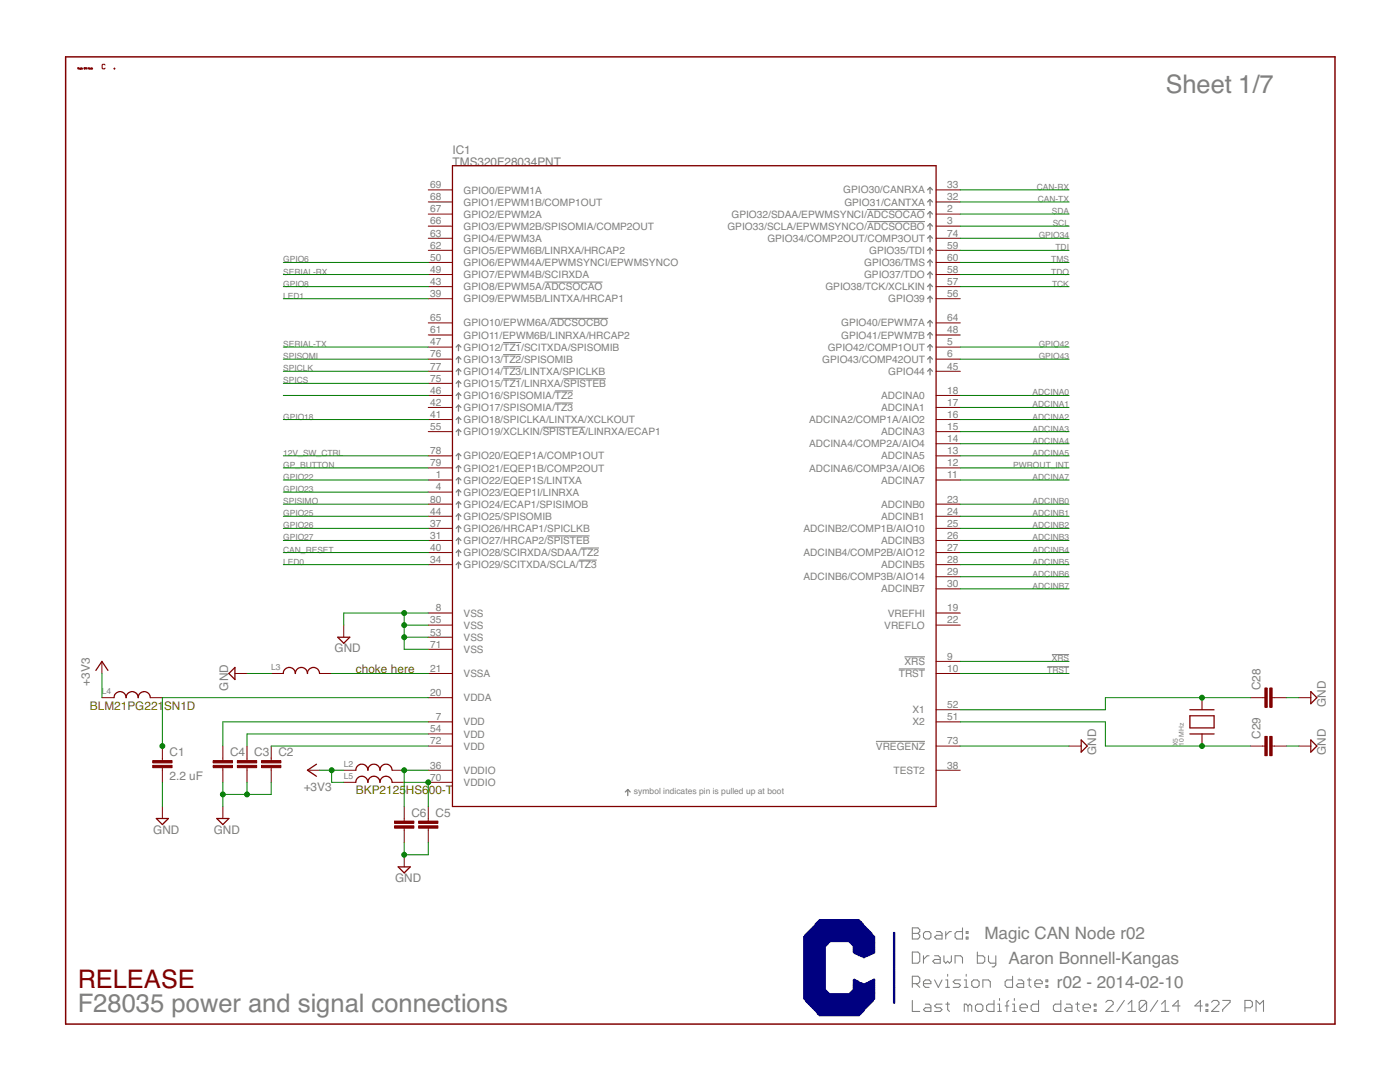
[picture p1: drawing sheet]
<svg xmlns="http://www.w3.org/2000/svg" width="279mm" height="216mm" viewBox="0 0 279 216" stroke-linecap="round" stroke-linejoin="round" font-family="sans-serif">
<defs><g id="words">
<g font-size="5.1" fill="#808080">
<text x="232.7" y="18.6">Sheet 1/7</text>
<text x="15.5" y="201.9">F28035 power and signal connections</text>
</g>
<text font-size="5.1" fill="#800000" x="15.5" y="197.1">RELEASE</text>
<g font-size="3.4" fill="#808080">
<text x="196.5" y="187.5">Magic CAN Node r02</text>
<text x="201.3" y="192.3">Aaron Bonnell-Kangas</text>
<text x="210.9" y="197.1">r02 - 2014-02-10</text>
</g>
<g font-size="2.4" fill="#808080">
<text x="90.3" y="33.1">TMS320F28034PNT</text>
<text x="90.3" y="30.7">IC1</text>
<text x="66.8" y="130.2">GND</text>
<text x="17.9" y="136.8" transform="rotate(-90 17.9 136.8)">+3V3</text>
<text x="45.6" y="137.8" transform="rotate(-90 45.6 137.8)">GND</text>
<text x="251.6" y="137.8" transform="rotate(-90 251.6 137.8)">C28</text>
<text x="264.6" y="141" transform="rotate(-90 264.6 141)">GND</text>
<text x="251.6" y="147.4" transform="rotate(-90 251.6 147.4)">C29</text>
<text x="33.9" y="155.7">2.2 uF</text>
<text x="33.9" y="150.9">C1</text>
<text x="45.9" y="150.9">C4</text>
<text x="50.7" y="150.9">C3</text>
<text x="55.6" y="150.9">C2</text>
<text x="218.8" y="150.7" transform="rotate(-90 218.8 150.7)">GND</text>
<text x="264.6" y="150.7" transform="rotate(-90 264.6 150.7)">GND</text>
<text x="60.6" y="157.8">+3V3</text>
<text x="30.6" y="166.3">GND</text>
<text x="42.7" y="166.3">GND</text>
<text x="82.1" y="163">C6</text>
<text x="86.9" y="163">C5</text>
<text x="78.8" y="176">GND</text>
</g>
<g font-size="2.4" fill="#808000">
<text x="71" y="134.4">choke here</text>
<text x="17.9" y="141.6">BLM21PG221</text>
<text x="32.8" y="141.6">SN1D</text>
<text x="71" y="158.5">BKP2125</text>
<text x="81" y="158.5">HS6</text>
<text x="85.6" y="158.5">00-T</text>
</g>
<g font-size="2" fill="#808080">
<text x="85.8" y="40">68</text>
<text x="85.8" y="37.6">69</text>
<text x="92.5" y="41">GPIO1/EPWM1B/COMP1OUT</text>
<text x="92.5" y="38.6">GPIO0/EPWM1A</text>
<text x="168.3" y="38.6">GPIO30/CANRXA</text>
<text x="168.5" y="41">GPIO31/CANTXA</text>
<text x="189" y="40">32</text>
<text x="189" y="37.6">33</text>
<text x="85.8" y="47.2">63</text>
<text x="85.8" y="44.8">66</text>
<text x="85.8" y="42.4">67</text>
<text x="92.5" y="45.8">GPIO3/EPWM2B/SPISOMIA/COMP2OUT</text>
<text x="92.5" y="43.4">GPIO2/EPWM2A</text>
<text x="145.2" y="45.8">GPIO33/SCLA/EPWMSYNCO/ADCSOCBO</text>
<text x="146" y="43.4">GPIO32/SDAA/EPWMSYNCI/ADCSOCAO</text>
<text x="189" y="42.4">2</text>
<text x="189" y="44.8">3</text>
<text x="189" y="47.2">74</text>
<text x="85.8" y="52">50</text>
<text x="85.8" y="49.6">62</text>
<text x="92.5" y="53.1">GPIO6/EPWM4A/EPWMSYNCI/EPWMSYNCO</text>
<text x="92.5" y="50.7">GPIO5/EPWM6B/LINRXA/HRCAP2</text>
<text x="92.5" y="48.3">GPIO4/EPWM3A</text>
<text x="153.1" y="48.3">GPIO34/COMP2OUT/COMP3OUT</text>
<text x="172.5" y="53.1">GPIO36/TMS</text>
<text x="173.5" y="50.7">GPIO35/TDI</text>
<text x="189" y="49.6">59</text>
<text x="189" y="52">60</text>
<text x="85.8" y="59.3">39</text>
<text x="85.8" y="56.8">43</text>
<text x="85.8" y="54.4">49</text>
<text x="92.5" y="57.9">GPIO8/EPWM5A/ADCSOCAO</text>
<text x="92.5" y="55.5">GPIO7/EPWM4B/SCIRXDA</text>
<text x="164.7" y="57.9">GPIO38/TCK/XCLKIN</text>
<text x="172.4" y="55.5">GPIO37/TDO</text>
<text x="189" y="59.3">56</text>
<text x="189" y="56.8">57</text>
<text x="189" y="54.4">58</text>
<text x="85.8" y="64.1">65</text>
<text x="92.5" y="60.3">GPIO9/EPWM5B/LINTXA/HRCAP1</text>
<text x="92.5" y="65.1">GPIO10/EPWM6A/ADCSOCBO</text>
<text x="167.9" y="65.1">GPIO40/EPWM7A</text>
<text x="177.3" y="60.3">GPIO39</text>
<text x="189" y="64.1">64</text>
<text x="85.8" y="68.9">47</text>
<text x="85.8" y="66.5">61</text>
<text x="85.8" y="71.3">76</text>
<text x="92.5" y="70">GPIO12/TZ1/SCITXDA/SPISOMIB</text>
<text x="92.5" y="67.6">GPIO11/EPWM6B/LINRXA/HRCAP2</text>
<text x="165.2" y="70">GPIO42/COMP1OUT</text>
<text x="167.9" y="67.6">GPIO41/EPWM7B</text>
<text x="189" y="68.9">5</text>
<text x="189" y="71.3">6</text>
<text x="189" y="66.5">48</text>
<text x="85.8" y="76.1">75</text>
<text x="85.8" y="73.7">77</text>
<text x="92.5" y="77.2">GPIO15/TZ1/LINRXA/SPISTEB</text>
<text x="92.5" y="72.4">GPIO13/TZ2/SPISOMIB</text>
<text x="92.5" y="74.8">GPIO14/TZ3/LINTXA/SPICLKB</text>
<text x="164.1" y="72.4">GPIO43/COMP42OUT</text>
<text x="177.3" y="74.8">GPIO44</text>
<text x="189" y="73.7">45</text>
<text x="85.8" y="83.4">41</text>
<text x="85.8" y="81">42</text>
<text x="85.8" y="78.6">46</text>
<text x="92.5" y="82">GPIO17/SPISOMIA/TZ3</text>
<text x="92.5" y="79.6">GPIO16/SPISOMIA/TZ2</text>
<text x="175.8" y="82">ADCINA1</text>
<text x="175.8" y="79.6">ADCINA0</text>
<text x="189" y="83.4">16</text>
<text x="189" y="81">17</text>
<text x="189" y="78.6">18</text>
<text x="85.8" y="85.8">55</text>
<text x="92.5" y="84.4">GPIO18/SPICLKA/LINTXA/XCLKOUT</text>
<text x="92.5" y="86.9">GPIO19/XCLKIN/SPISTEA/LINRXA/ECAP1</text>
<text x="161.5" y="89.3">ADCINA4/COMP2A/AIO4</text>
<text x="161.5" y="84.4">ADCINA2/COMP1A/AIO2</text>
<text x="175.8" y="86.9">ADCINA3</text>
<text x="189" y="88.2">14</text>
<text x="189" y="85.8">15</text>
<text x="85.8" y="90.6">78</text>
<text x="85.8" y="93">79</text>
<text x="87" y="95.4">1</text>
<text x="92.5" y="91.7">GPIO20/EQEP1A/COMP1OUT</text>
<text x="92.5" y="94.1">GPIO21/EQEP1B/COMP2OUT</text>
<text x="161.5" y="94.1">ADCINA6/COMP3A/AIO6</text>
<text x="175.8" y="91.7">ADCINA5</text>
<text x="189" y="95.4">11</text>
<text x="189" y="93">12</text>
<text x="189" y="90.6">13</text>
<text x="85.8" y="100.3">80</text>
<text x="87" y="97.9">4</text>
<text x="92.5" y="96.5">GPIO22/EQEP1S/LINTXA</text>
<text x="92.5" y="98.9">GPIO23/EQEP1I/LINRXA</text>
<text x="92.5" y="101.3">GPIO24/ECAP1/SPISIMOB</text>
<text x="175.8" y="96.5">ADCINA7</text>
<text x="175.8" y="101.3">ADCINB0</text>
<text x="189" y="100.3">23</text>
<text x="85.8" y="107.5">31</text>
<text x="85.8" y="102.7">44</text>
<text x="85.8" y="105.1">37</text>
<text x="92.5" y="103.7">GPIO25/SPISOMIB</text>
<text x="92.5" y="106.2">GPIO26/HRCAP1/SPICLKB</text>
<text x="160.4" y="106.2">ADCINB2/COMP1B/AIO10</text>
<text x="175.8" y="103.7">ADCINB1</text>
<text x="189" y="102.7">24</text>
<text x="189" y="105.1">25</text>
<text x="189" y="107.5">26</text>
<text x="85.8" y="112.3">34</text>
<text x="85.8" y="109.9">40</text>
<text x="92.5" y="108.6">GPIO27/HRCAP2/SPISTEB</text>
<text x="92.5" y="113.4">GPIO29/SCITXDA/SCLA/TZ3</text>
<text x="92.5" y="111">GPIO28/SCIRXDA/SDAA/TZ2</text>
<text x="160.4" y="111">ADCINB4/COMP2B/AIO12</text>
<text x="175.8" y="108.6">ADCINB3</text>
<text x="175.8" y="113.4">ADCINB5</text>
<text x="189" y="109.9">27</text>
<text x="189" y="112.3">28</text>
<text x="160.4" y="115.8">ADCINB6/COMP3B/AIO14</text>
<text x="175.8" y="118.2">ADCINB7</text>
<text x="189" y="114.7">29</text>
<text x="189" y="117.2">30</text>
<text x="85.8" y="124.4">35</text>
<text x="87" y="122">8</text>
<text x="92.5" y="123">VSS</text>
<text x="92.5" y="125.5">VSS</text>
<text x="176.5" y="125.4">VREFLO</text>
<text x="177.2" y="123">VREFHI</text>
<text x="189" y="122">19</text>
<text x="189" y="124.4">22</text>
<text x="85.8" y="126.8">53</text>
<text x="85.8" y="129.2">71</text>
<text x="92.5" y="127.9">VSS</text>
<text x="92.5" y="130.3">VSS</text>
<text x="189" y="131.6">9</text>
<text x="85.8" y="134">21</text>
<text x="92.5" y="135.1">VSSA</text>
<text x="179.4" y="135.1">TRST</text>
<text x="180.5" y="132.7">XRS</text>
<text x="189" y="134">10</text>
<text x="85.8" y="138.9">20</text>
<text x="87" y="143.7">7</text>
<text x="92.5" y="139.9">VDDA</text>
<text x="182.1" y="142.3">X1</text>
<text x="189" y="143.7">51</text>
<text x="189" y="141.3">52</text>
<text x="85.8" y="146.1">54</text>
<text x="85.8" y="148.5">72</text>
<text x="92.5" y="144.8">VDD</text>
<text x="92.5" y="147.2">VDD</text>
<text x="92.5" y="149.6">VDD</text>
<text x="174.8" y="149.6">VREGENZ</text>
<text x="182.1" y="144.7">X2</text>
<text x="189" y="148.5">73</text>
<text x="85.8" y="153.3">36</text>
<text x="85.8" y="155.8">70</text>
<text x="92.5" y="154.4">VDDIO</text>
<text x="178.3" y="154.4">TEST2</text>
<text x="189" y="153.3">38</text>
<text x="92.5" y="156.8">VDDIO</text>
</g>
<g font-size="1.7" fill="#808080">
<text x="206.9" y="37.9">CAN-RX</text>
<text x="207.1" y="40.3">CAN-TX</text>
<text x="207.3" y="47.5">GPIO34</text>
<text x="209.9" y="42.7">SDA</text>
<text x="210.1" y="45.1">SCL</text>
<text x="56.5" y="52.4">GPIO6</text>
<text x="209.8" y="52.4">TMS</text>
<text x="210.7" y="50">TDI</text>
<text x="56.5" y="59.6">LED1</text>
<text x="56.5" y="54.8">SERIAL-RX</text>
<text x="56.5" y="57.2">GPIO8</text>
<text x="209.8" y="54.8">TDO</text>
<text x="210" y="57.2">TCK</text>
<text x="56.5" y="69.2">SERIAL-TX</text>
<text x="56.5" y="71.7">SPISOMI</text>
<text x="207.3" y="69.2">GPIO42</text>
<text x="207.3" y="71.7">GPIO43</text>
<text x="56.5" y="74.1">SPICLK</text>
<text x="56.5" y="76.5">SPICS</text>
<text x="56.5" y="83.7">GPIO18</text>
<text x="206.1" y="83.7">ADCINA2</text>
<text x="206.1" y="81.3">ADCINA1</text>
<text x="206.1" y="78.9">ADCINA0</text>
<text x="206.1" y="88.5">ADCINA4</text>
<text x="206.1" y="86.1">ADCINA3</text>
<text x="56.5" y="95.8">GPIO22</text>
<text x="56.5" y="93.4">GP_BUTTON</text>
<text x="56.5" y="91">12V_SW_CTRL</text>
<text x="202.2" y="93.4">PWROUT_INT</text>
<text x="206.1" y="95.8">ADCINA7</text>
<text x="206.1" y="91">ADCINA5</text>
<text x="56.5" y="98.2">GPIO23</text>
<text x="56.5" y="100.6">SPISIMO</text>
<text x="206.1" y="100.6">ADCINB0</text>
<text x="56.5" y="107.8">GPIO27</text>
<text x="56.5" y="105.4">GPIO26</text>
<text x="56.5" y="103">GPIO25</text>
<text x="206.1" y="103">ADCINB1</text>
<text x="206.1" y="105.4">ADCINB2</text>
<text x="206.1" y="107.8">ADCINB3</text>
<text x="56.5" y="110.3">CAN_RESET</text>
<text x="56.5" y="112.7">LED0</text>
<text x="206.1" y="110.3">ADCINB4</text>
<text x="206.1" y="112.7">ADCINB5</text>
<text x="206.1" y="117.5">ADCINB7</text>
<text x="206.1" y="115.1">ADCINB6</text>
<text x="209.9" y="132">XRS</text>
<text x="54.1" y="133.7">L3</text>
<text x="209" y="134.4">TRST</text>
<text x="20.3" y="138.5">L4</text>
<text x="68.6" y="153">L2</text>
<text x="68.6" y="155.4">L5</text>
<text x="126.5" y="158.5">symbol indicates pin is pulled up at boot</text>
</g>
<g font-size="1.4" fill="#808080">
<text x="235.1" y="148.9" transform="rotate(-90 235.1 148.9)">X5</text>
<text x="236.3" y="148.9" transform="rotate(-90 236.3 148.9)">10 MHz</text>
</g>
</g></defs>
<g fill="#808080" stroke="#808080" stroke-width=".21">
<path d="M182.1 185.1v2.3z"/>
<path d="M182.1 185.1h1.1z"/>
<path d="M183.2 185.1l.4 .4z"/>
<path d="M183.6 185.5v.4z"/>
<path d="M183.6 185.9l-.4 .3z"/>
<path d="M183.2 186.2l.4 .4z"/>
<path d="M183.6 186.6v.4z"/>
<path d="M183.6 187l-.4 .4z"/>
<path d="M182.1 187.4h1.1z"/>
<path d="M182.1 186.2h1.1z"/>
<path d="M184.7 187.4h.7z"/>
<path d="M185.8 187l-.4 .4z"/>
<path d="M185.8 186.2v.8z"/>
<path d="M185.4 185.9l.4 .3z"/>
<path d="M184.7 185.9h.7z"/>
<path d="M184.3 186.2l.4-.3z"/>
<path d="M184.3 186.2v.8z"/>
<path d="M184.3 187l.4 .4z"/>
<path d="M186.9 185.9h.7z"/>
<path d="M187.6 185.9l.4 .3z"/>
<path d="M188 186.2v1.2z"/>
<path d="M186.9 187.4h1.1z"/>
<path d="M186.5 187l.4 .4z"/>
<path d="M186.5 187l.4-.4z"/>
<path d="M186.9 186.6h1.1z"/>
<path d="M188.7 185.9v1.5z"/>
<path d="M188.7 186.6l.8-.7z"/>
<path d="M189.5 185.9h.4z"/>
<path d="M192.1 185.1v2.3z"/>
<path d="M191 187.4h1.1z"/>
<path d="M190.6 187l.4 .4z"/>
<path d="M190.6 186.2v.8z"/>
<path d="M190.6 186.2l.4-.3z"/>
<path d="M191 185.9h1.1z"/>
<path d="M192.8 185.9h.4z"/>
<path d="M193.2 185.9v.3z"/>
<path d="M192.8 186.2h.4z"/>
<path d="M192.8 185.9v.3z"/>
<path d="M192.8 187h.4z"/>
<path d="M193.2 187v.4z"/>
<path d="M192.8 187.4h.4z"/>
<path d="M192.8 187v.4z"/>
<path d="M182.1 194.8v2.2z"/>
<path d="M182.1 194.8h1.1z"/>
<path d="M183.2 194.8l.4 .4z"/>
<path d="M183.6 195.2v.7z"/>
<path d="M183.6 195.9l-.4 .4z"/>
<path d="M182.1 196.3h1.1z"/>
<path d="M182.8 196.3l.8 .7z"/>
<path d="M184.7 197h.7z"/>
<path d="M184.3 196.6l.4 .4z"/>
<path d="M184.3 195.9v.7z"/>
<path d="M184.3 195.9l.4-.4z"/>
<path d="M184.7 195.5h.7z"/>
<path d="M185.4 195.5l.4 .4z"/>
<path d="M185.8 195.9v.4z"/>
<path d="M184.3 196.3h1.5z"/>
<path d="M186.5 195.5l.8 1.5z"/>
<path d="M188 195.5l-.7 1.5z"/>
<path d="M188.7 195.5h.4z"/>
<path d="M189.1 195.5v1.5z"/>
<path d="M188.7 197h.8z"/>
<path d="M189.1 194.4v.4z"/>
<path d="M190.2 197h1.1z"/>
<path d="M191.7 196.6l-.4 .4z"/>
<path d="M191.3 196.3l.4 .3z"/>
<path d="M190.6 196.3h.7z"/>
<path d="M190.2 195.9l.4 .4z"/>
<path d="M190.2 195.9l.4-.4z"/>
<path d="M190.6 195.5h1.1z"/>
<path d="M192.4 195.5h.4z"/>
<path d="M192.8 195.5v1.5z"/>
<path d="M192.4 197h.8z"/>
<path d="M192.8 194.4v.4z"/>
<path d="M194.3 197h.8z"/>
<path d="M195.4 196.6l-.3 .4z"/>
<path d="M195.4 195.9v.7z"/>
<path d="M195.1 195.5l.3 .4z"/>
<path d="M194.3 195.5h.8z"/>
<path d="M193.9 195.9l.4-.4z"/>
<path d="M193.9 195.9v.7z"/>
<path d="M193.9 196.6l.4 .4z"/>
<path d="M196.2 195.5v1.5z"/>
<path d="M196.2 195.5h1.1z"/>
<path d="M197.3 195.5l.3 .4z"/>
<path d="M197.6 195.9v1.1z"/>
<path d="M202.1 194.8v2.2z"/>
<path d="M201 197h1.1z"/>
<path d="M200.6 196.6l.4 .4z"/>
<path d="M200.6 195.9v.7z"/>
<path d="M200.6 195.9l.4-.4z"/>
<path d="M201 195.5h1.1z"/>
<path d="M203.2 195.5h.7z"/>
<path d="M203.9 195.5l.4 .4z"/>
<path d="M204.3 195.9v1.1z"/>
<path d="M203.2 197h1.1z"/>
<path d="M202.8 196.6l.4 .4z"/>
<path d="M202.8 196.6l.4-.3z"/>
<path d="M203.2 196.3h1.1z"/>
<path d="M205.4 195.2v1.4z"/>
<path d="M205.4 196.6l.4 .4z"/>
<path d="M205 195.5h.8z"/>
<path d="M206.9 197h.7z"/>
<path d="M206.5 196.6l.4 .4z"/>
<path d="M206.5 195.9v.7z"/>
<path d="M206.9 195.5l-.4 .4z"/>
<path d="M206.9 195.5h.7z"/>
<path d="M207.6 195.5l.4 .4z"/>
<path d="M208 195.9v.4z"/>
<path d="M206.5 196.3h1.5z"/>
<path d="M208.7 195.5h.4z"/>
<path d="M209.1 195.5v.4z"/>
<path d="M208.7 195.9h.4z"/>
<path d="M208.7 195.5v.4z"/>
<path d="M208.7 196.6h.4z"/>
<path d="M209.1 196.6v.4z"/>
<path d="M208.7 197h.4z"/>
<path d="M208.7 196.6v.4z"/>
<path d="M182.1 199.6v2.2z"/>
<path d="M182.1 201.8h1.5z"/>
<path d="M184.7 200.4h.7z"/>
<path d="M185.4 200.4l.4 .3z"/>
<path d="M185.8 200.7v1.1z"/>
<path d="M184.7 201.8h1.1z"/>
<path d="M184.3 201.5l.4 .3z"/>
<path d="M184.3 201.5l.4-.4z"/>
<path d="M184.7 201.1h1.1z"/>
<path d="M186.5 201.8h1.1z"/>
<path d="M187.6 201.8l.4-.3z"/>
<path d="M187.6 201.1l.4 .4z"/>
<path d="M186.9 201.1h.7z"/>
<path d="M186.5 200.7l.4 .4z"/>
<path d="M186.5 200.7l.4-.3z"/>
<path d="M186.9 200.4h1.1z"/>
<path d="M189.1 200v1.5z"/>
<path d="M189.1 201.5l.4 .3z"/>
<path d="M188.7 200.4h.8z"/>
<path d="M192.4 200.4v1.4z"/>
<path d="M192.4 200.4h.4z"/>
<path d="M192.8 200.4l.4 .3z"/>
<path d="M193.2 200.7v1.1z"/>
<path d="M193.2 200.7l.4-.3z"/>
<path d="M193.6 200.4l.3 .3z"/>
<path d="M193.9 200.7v1.1z"/>
<path d="M195.1 201.8h.7z"/>
<path d="M195.8 201.8l.4-.3z"/>
<path d="M196.2 200.7v.8z"/>
<path d="M195.8 200.4l.4 .3z"/>
<path d="M195.1 200.4h.7z"/>
<path d="M194.7 200.7l.4-.3z"/>
<path d="M194.7 200.7v.8z"/>
<path d="M194.7 201.5l.4 .3z"/>
<path d="M198.4 199.6v2.2z"/>
<path d="M197.3 201.8h1.1z"/>
<path d="M196.9 201.5l.4 .3z"/>
<path d="M196.9 200.7v.8z"/>
<path d="M196.9 200.7l.4-.3z"/>
<path d="M197.3 200.4h1.1z"/>
<path d="M199.1 200.4h.4z"/>
<path d="M199.5 200.4v1.4z"/>
<path d="M199.1 201.8h.8z"/>
<path d="M199.5 199.2v.4z"/>
<path d="M201 200v1.8z"/>
<path d="M201 200l.3-.4z"/>
<path d="M200.6 200.7h.7z"/>
<path d="M202.1 200.4h.3z"/>
<path d="M202.4 200.4v1.4z"/>
<path d="M202.1 201.8h.7z"/>
<path d="M202.4 199.2v.4z"/>
<path d="M203.9 201.8h.8z"/>
<path d="M203.6 201.5l.3 .3z"/>
<path d="M203.6 200.7v.8z"/>
<path d="M203.6 200.7l.3-.3z"/>
<path d="M203.9 200.4h.8z"/>
<path d="M204.7 200.4l.3 .3z"/>
<path d="M205 200.7v.4z"/>
<path d="M203.6 201.1h1.4z"/>
<path d="M207.3 199.6v2.2z"/>
<path d="M206.1 201.8h1.2z"/>
<path d="M205.8 201.5l.3 .3z"/>
<path d="M205.8 200.7v.8z"/>
<path d="M205.8 200.7l.3-.3z"/>
<path d="M206.1 200.4h1.2z"/>
<path d="M211.7 199.6v2.2z"/>
<path d="M210.6 201.8h1.1z"/>
<path d="M210.2 201.5l.4 .3z"/>
<path d="M210.2 200.7v.8z"/>
<path d="M210.2 200.7l.4-.3z"/>
<path d="M210.6 200.4h1.1z"/>
<path d="M212.8 200.4h.8z"/>
<path d="M213.6 200.4l.3 .3z"/>
<path d="M213.9 200.7v1.1z"/>
<path d="M212.8 201.8h1.1z"/>
<path d="M212.4 201.5l.4 .3z"/>
<path d="M212.8 201.1l-.4 .4z"/>
<path d="M212.8 201.1h1.1z"/>
<path d="M215 200v1.5z"/>
<path d="M215 201.5l.4 .3z"/>
<path d="M214.7 200.4h.7z"/>
<path d="M216.5 201.8h.8z"/>
<path d="M216.2 201.5l.3 .3z"/>
<path d="M216.2 200.7v.8z"/>
<path d="M216.2 200.7l.3-.3z"/>
<path d="M216.5 200.4h.8z"/>
<path d="M217.3 200.4l.3 .3z"/>
<path d="M217.6 200.7v.4z"/>
<path d="M216.2 201.1h1.4z"/>
<path d="M218.4 200.4h.3z"/>
<path d="M218.7 200.4v.3z"/>
<path d="M218.4 200.7h.3z"/>
<path d="M218.4 200.4v.3z"/>
<path d="M218.4 201.5h.3z"/>
<path d="M218.7 201.5v.3z"/>
<path d="M218.4 201.8h.3z"/>
<path d="M218.4 201.5v.3z"/>
<path d="M220.7 201.8h1.5z"/>
<path d="M220.7 201.8l1.5-1.4z"/>
<path d="M222.2 200v.4z"/>
<path d="M221.8 199.6l.4 .4z"/>
<path d="M221.1 199.6h.7z"/>
<path d="M220.7 200l.4-.4z"/>
<path d="M224.4 199.6l-1.5 2.2z"/>
<path d="M225.1 200.4l.8-.8z"/>
<path d="M225.9 199.6v2.2z"/>
<path d="M225.1 201.8h1.5z"/>
<path d="M227.4 200v1.5z"/>
<path d="M227.4 200l.3-.4z"/>
<path d="M227.7 199.6h.8z"/>
<path d="M228.5 199.6l.3 .4z"/>
<path d="M228.8 200v1.5z"/>
<path d="M228.5 201.8l.3-.3z"/>
<path d="M227.7 201.8h.8z"/>
<path d="M227.4 201.5l.3 .3z"/>
<path d="M228.8 200l-1.4 1.5z"/>
<path d="M231.1 199.6l-1.5 2.2z"/>
<path d="M231.8 200.4l.7-.8z"/>
<path d="M232.5 199.6v2.2z"/>
<path d="M231.8 201.8h1.5z"/>
<path d="M235.1 199.6v2.2z"/>
<path d="M235.1 199.6l-1.1 1.1z"/>
<path d="M234 200.7h1.5z"/>
<path d="M239.6 199.6v2.2z"/>
<path d="M239.6 199.6l-1.1 1.1z"/>
<path d="M238.5 200.7h1.4z"/>
<path d="M240.7 200.4h.3z"/>
<path d="M241 200.4v.3z"/>
<path d="M240.7 200.7h.3z"/>
<path d="M240.7 200.4v.3z"/>
<path d="M240.7 201.5h.3z"/>
<path d="M241 201.5v.3z"/>
<path d="M240.7 201.8h.3z"/>
<path d="M240.7 201.5v.3z"/>
<path d="M241.8 201.8h1.5z"/>
<path d="M241.8 201.8l1.5-1.4z"/>
<path d="M243.3 200v.4z"/>
<path d="M242.9 199.6l.4 .4z"/>
<path d="M242.2 199.6h.7z"/>
<path d="M241.8 200l.4-.4z"/>
<path d="M244 199.6h1.5z"/>
<path d="M245.5 199.6v.4z"/>
<path d="M245.5 200l-1.5 1.5z"/>
<path d="M244 201.5v.3z"/>
<path d="M248.5 199.6v2.2z"/>
<path d="M248.5 199.6h1.1z"/>
<path d="M249.6 199.6l.3 .4z"/>
<path d="M249.9 200v.7z"/>
<path d="M249.6 201.1l.3-.4z"/>
<path d="M248.5 201.1h1.1z"/>
<path d="M250.7 199.6v2.2z"/>
<path d="M250.7 199.6l.7 .8z"/>
<path d="M251.4 200.4l.8-.8z"/>
<path d="M252.2 199.6v2.2z"/>
<path d="M182.1 190v2.2z"/>
<path d="M182.1 192.2h1.1z"/>
<path d="M183.6 191.8l-.4 .4z"/>
<path d="M183.6 190.3v1.5z"/>
<path d="M183.2 190l.4 .3z"/>
<path d="M182.1 190h1.1z"/>
<path d="M184.3 190.7v1.5z"/>
<path d="M185 190.7l-.7 .8z"/>
<path d="M185 190.7h.4z"/>
<path d="M186.5 190.7h.8z"/>
<path d="M187.3 190.7l.3 .4z"/>
<path d="M187.6 191.1v1.1z"/>
<path d="M186.5 192.2h1.1z"/>
<path d="M186.2 191.8l.3 .4z"/>
<path d="M186.2 191.8l.3-.3z"/>
<path d="M186.5 191.5h1.1z"/>
<path d="M188.4 190.7v1.1z"/>
<path d="M188.4 191.8l.3 .4z"/>
<path d="M188.7 192.2l.4-.4z"/>
<path d="M189.1 191.8l.4 .4z"/>
<path d="M189.5 192.2l.4-.4z"/>
<path d="M189.9 190.7v1.1z"/>
<path d="M190.6 190.7v1.5z"/>
<path d="M190.6 190.7h1.1z"/>
<path d="M191.7 190.7l.4 .4z"/>
<path d="M192.1 191.1v1.1z"/>
<path d="M195.1 190v2.2z"/>
<path d="M195.1 192.2h1.1z"/>
<path d="M196.2 192.2l.3-.4z"/>
<path d="M196.5 191.1v.7z"/>
<path d="M196.2 190.7l.3 .4z"/>
<path d="M195.1 190.7h1.1z"/>
<path d="M197.3 190.7v1.1z"/>
<path d="M197.3 191.8l.3 .4z"/>
<path d="M197.6 192.2h1.1z"/>
<path d="M198.7 190.7v1.9z"/>
<path d="M198.7 192.6l-.3 .3z"/>
<path d="M198 192.9h.4z"/>
</g>
<g fill="#808080" stroke="#808080" stroke-width=".25">
<path d="M91.5 71.2v1.2z"/>
<path d="M91.5 71.2l.5 .5z"/>
<path d="M91.5 71.2l-.5 .5z"/>
<path d="M91.5 73.6v1.2z"/>
<path d="M91.5 73.6l.5 .5z"/>
<path d="M91.5 73.6l-.5 .5z"/>
<path d="M91.5 76v1.2z"/>
<path d="M91.5 76l.5 .5z"/>
<path d="M91.5 76l-.5 .5z"/>
<path d="M91.5 78.4v1.2z"/>
<path d="M91.5 78.4l.5 .5z"/>
<path d="M91.5 78.4l-.5 .5z"/>
<path d="M91.5 80.8v1.2z"/>
<path d="M91.5 80.8l.5 .5z"/>
<path d="M91.5 80.8l-.5 .5z"/>
<path d="M91.5 83.2v1.3z"/>
<path d="M91.5 83.2l.5 .5z"/>
<path d="M91 83.7l.5-.5z"/>
<path d="M91.5 85.7v1.2z"/>
<path d="M91.5 85.7l.5 .4z"/>
<path d="M91.5 85.7l-.5 .4z"/>
<path d="M91.5 90.5v1.2z"/>
<path d="M91.5 90.5l.5 .5z"/>
<path d="M91.5 90.5l-.5 .5z"/>
<path d="M91.5 92.9v1.2z"/>
<path d="M91.5 92.9l.5 .5z"/>
<path d="M91.5 92.9l-.5 .5z"/>
<path d="M91.5 95.3v1.2z"/>
<path d="M91.5 95.3l.5 .5z"/>
<path d="M91 95.8l.5-.5z"/>
<path d="M91.5 97.7v1.2z"/>
<path d="M91.5 97.7l.5 .5z"/>
<path d="M91.5 97.7l-.5 .5z"/>
<path d="M91.5 100.1v1.2z"/>
<path d="M91.5 100.1l.5 .5z"/>
<path d="M91.5 100.1l-.5 .5z"/>
<path d="M91.5 102.5v1.2z"/>
<path d="M91.5 102.5l.5 .5z"/>
<path d="M91.5 102.5l-.5 .5z"/>
<path d="M91.5 107.4v1.2z"/>
<path d="M91.5 107.4l.5 .4z"/>
<path d="M91.5 107.4l-.5 .4z"/>
<path d="M91.5 109.8v1.2z"/>
<path d="M91.5 109.8l.5 .5z"/>
<path d="M91.5 109.8l-.5 .5z"/>
<path d="M91.5 112.2v1.2z"/>
<path d="M91.5 112.2l.5 .5z"/>
<path d="M91.5 112.2l-.5 .5z"/>
<path d="M185.6 37.4v1.2z"/>
<path d="M185.6 37.4l.5 .5z"/>
<path d="M185.6 37.4l-.5 .5z"/>
<path d="M185.6 39.8v1.2z"/>
<path d="M185.6 39.8l.5 .5z"/>
<path d="M185.6 39.8l-.5 .5z"/>
<path d="M185.6 42.2v1.2z"/>
<path d="M185.6 42.2l.5 .5z"/>
<path d="M185.6 42.2l-.5 .5z"/>
<path d="M185.6 44.6v1.2z"/>
<path d="M185.6 44.6l.5 .5z"/>
<path d="M185.6 44.6l-.5 .5z"/>
<path d="M185.6 47.1v1.2z"/>
<path d="M185.6 47.1l.5 .4z"/>
<path d="M185.6 47.1l-.5 .4z"/>
<path d="M185.6 49.5v1.2z"/>
<path d="M185.6 49.5l.5 .5z"/>
<path d="M185.6 49.5l-.5 .5z"/>
<path d="M185.6 51.9v1.2z"/>
<path d="M185.6 51.9l.5 .5z"/>
<path d="M185.6 51.9l-.5 .5z"/>
<path d="M185.6 54.3v1.2z"/>
<path d="M185.6 54.3l.5 .5z"/>
<path d="M185.6 54.3l-.5 .5z"/>
<path d="M185.6 56.7v1.2z"/>
<path d="M185.6 56.7l.5 .5z"/>
<path d="M185.6 56.7l-.5 .5z"/>
<path d="M185.6 59.1v1.2z"/>
<path d="M185.6 59.1l.5 .5z"/>
<path d="M185.6 59.1l-.5 .5z"/>
<path d="M185.6 63.9v1.3z"/>
<path d="M185.6 63.9l.5 .5z"/>
<path d="M185.6 63.9l-.5 .5z"/>
<path d="M185.6 66.4v1.2z"/>
<path d="M185.6 66.4l.5 .4z"/>
<path d="M185.6 66.4l-.5 .4z"/>
<path d="M185.6 68.8v1.2z"/>
<path d="M185.6 68.8l.5 .5z"/>
<path d="M185.6 68.8l-.5 .5z"/>
<path d="M185.6 71.2v1.2z"/>
<path d="M185.6 71.2l.5 .5z"/>
<path d="M185.6 71.2l-.5 .5z"/>
<path d="M185.6 73.6v1.2z"/>
<path d="M185.6 73.6l.5 .5z"/>
<path d="M185.6 73.6l-.5 .5z"/>
<path d="M91.5 68.8v1.2z"/>
<path d="M91.5 68.8l.5 .5z"/>
<path d="M91.5 68.8l-.5 .5z"/>
<path d="M125.3 157.5v1.2z"/>
<path d="M125.3 157.5l.5 .5z"/>
<path d="M125.3 157.5l-.5 .5z"/>
<path d="M91.5 104.9v1.3z"/>
<path d="M91.5 104.9l.5 .5z"/>
<path d="M91.5 104.9l-.5 .5z"/>
</g>
<g fill="#808080" stroke="#808080" stroke-width=".2">
<path d="M173 41.8h11.6z"/>
<path d="M173 44.2h11.6z"/>
<path d="M180.5 131.1h4.1z"/>
<path d="M179.4 133.5h5.2z"/>
<path d="M109.2 106.9h8.5z"/>
<path d="M115.5 111.8h3.6z"/>
<path d="M115.9 109.3h3.6z"/>
<path d="M110.7 80.4h3.6z"/>
<path d="M108.7 56.3h11.5z"/>
<path d="M110.7 78h3.6z"/>
<path d="M100.4 68.3h3.6z"/>
<path d="M108.3 85.2h8.5z"/>
<path d="M109.8 63.5h11.6z"/>
<path d="M174.8 147.9h9.8z"/>
<path d="M100.4 75.6h3.6z"/>
<path d="M112.4 75.6h8.5z"/>
<path d="M100.4 70.8h3.6z"/>
<path d="M100.4 73.2h3.6z"/>
<path d="M209.9 130.6h3.5z"/>
<path d="M209 133h4.4z"/>
</g>
<g fill="#800000" stroke="#800000" stroke-width=".3">
<path d="M13.1 11.3v193z"/>
<path d="M13.1 204.3h253.3z"/>
<path d="M266.4 11.3v193z"/>
<path d="M13.1 11.3h253.3z"/>
</g>
<g fill="#800000" stroke="#800000" stroke-width=".2">
<path d="M85.5 95.8h4.8z"/>
<path d="M186.8 42.7h4.8z"/>
<path d="M186.8 45.1h4.8z"/>
<path d="M85.5 98.2h4.8z"/>
<path d="M186.8 69.3h4.8z"/>
<path d="M186.8 71.7h4.8z"/>
<path d="M85.5 144h4.8z"/>
<path d="M85.5 122.3h4.8z"/>
<path d="M186.8 132h4.8z"/>
<path d="M186.8 134.4h4.8z"/>
<path d="M186.8 95.8h4.8z"/>
<path d="M186.8 93.4h4.8z"/>
<path d="M186.8 91h4.8z"/>
<path d="M186.8 88.5h4.8z"/>
<path d="M186.8 86.1h4.8z"/>
<path d="M186.8 83.7h4.8z"/>
<path d="M186.8 81.3h4.8z"/>
<path d="M186.8 78.9h4.8z"/>
<path d="M186.8 122.3h4.8z"/>
<path d="M85.5 139.2h4.8z"/>
<path d="M85.5 134.4h4.8z"/>
<path d="M186.8 124.7h4.8z"/>
<path d="M186.8 100.6h4.8z"/>
<path d="M186.8 103h4.8z"/>
<path d="M186.8 105.4h4.8z"/>
<path d="M186.8 107.8h4.8z"/>
<path d="M186.8 110.3h4.8z"/>
<path d="M186.8 112.7h4.8z"/>
<path d="M186.8 115.1h4.8z"/>
<path d="M186.8 117.5h4.8z"/>
<path d="M85.5 107.8h4.8z"/>
<path d="M186.8 40.3h4.8z"/>
<path d="M186.8 37.9h4.8z"/>
<path d="M85.5 112.7h4.8z"/>
<path d="M85.5 124.7h4.8z"/>
<path d="M85.5 153.7h4.8z"/>
<path d="M186.8 153.7h4.8z"/>
<path d="M85.5 59.6h4.8z"/>
<path d="M85.5 110.3h4.8z"/>
<path d="M85.5 83.7h4.8z"/>
<path d="M85.5 81.3h4.8z"/>
<path d="M85.5 57.2h4.8z"/>
<path d="M85.5 103h4.8z"/>
<path d="M186.8 74.1h4.8z"/>
<path d="M85.5 78.9h4.8z"/>
<path d="M85.5 69.3h4.8z"/>
<path d="M186.8 66.8h4.8z"/>
<path d="M85.5 54.8h4.8z"/>
<path d="M85.5 52.4h4.8z"/>
<path d="M186.8 144h4.8z"/>
<path d="M186.8 141.6h4.8z"/>
<path d="M85.5 127.1h4.8z"/>
<path d="M85.5 146.5h4.8z"/>
<path d="M85.5 86.1h4.8z"/>
<path d="M186.8 59.6h4.8z"/>
<path d="M186.8 57.2h4.8z"/>
<path d="M186.8 54.8h4.8z"/>
<path d="M186.8 50h4.8z"/>
<path d="M186.8 52.4h4.8z"/>
<path d="M85.5 66.8h4.8z"/>
<path d="M85.5 50h4.8z"/>
<path d="M85.5 47.5h4.8z"/>
<path d="M186.8 64.4h4.8z"/>
<path d="M85.5 64.4h4.8z"/>
<path d="M85.5 45.1h4.8z"/>
<path d="M85.5 42.7h4.8z"/>
<path d="M85.5 40.3h4.8z"/>
<path d="M85.5 37.9h4.8z"/>
<path d="M85.5 156.1h4.8z"/>
<path d="M85.5 129.6h4.8z"/>
<path d="M85.5 148.9h4.8z"/>
<path d="M186.8 148.9h4.8z"/>
<path d="M186.8 47.5h4.8z"/>
<path d="M85.5 76.5h4.8z"/>
<path d="M85.5 71.7h4.8z"/>
<path d="M85.5 74.1h4.8z"/>
<path d="M85.5 91h4.8z"/>
<path d="M85.5 93.4h4.8z"/>
<path d="M85.5 100.6h4.8z"/>
<path d="M85.5 105.4h4.8z"/>
<path d="M32.4 148.9v2.4z"/>
<path d="M32.4 153.7v2.4z"/>
<path d="M32.4 151.3v.4z"/>
<path d="M32.4 153.2v.5z"/>
<path d="M54.1 148.9v2.4z"/>
<path d="M54.1 153.7v2.4z"/>
<path d="M54.1 151.3v.4z"/>
<path d="M54.1 153.2v.5z"/>
<path d="M49.3 148.9v2.4z"/>
<path d="M49.3 153.7v2.4z"/>
<path d="M49.3 151.3v.4z"/>
<path d="M49.3 153.2v.5z"/>
<path d="M44.5 148.9v2.4z"/>
<path d="M44.5 153.7v2.4z"/>
<path d="M44.5 151.3v.4z"/>
<path d="M44.5 153.2v.5z"/>
<path d="M85.5 160.9v2.4z"/>
<path d="M85.5 165.7v2.4z"/>
<path d="M85.5 163.3v.5z"/>
<path d="M85.5 165.3v.4z"/>
<path d="M80.7 160.9v2.4z"/>
<path d="M80.7 165.7v2.4z"/>
<path d="M80.7 163.3v.5z"/>
<path d="M80.7 165.3v.4z"/>
<path d="M61.4 153.7h2.4z"/>
<path d="M68.6 124.7v2.4z"/>
<path d="M32.4 160.9v2.4z"/>
<path d="M44.5 160.9v2.4z"/>
<path d="M68.6 153.7h2.4z"/>
<path d="M78.3 153.7h2.4z"/>
<path d="M54.1 134.4h2.4z"/>
<path d="M63.8 134.4h2.4z"/>
<path d="M46.9 134.4h2.4z"/>
<path d="M20.3 139.2h2.5z"/>
<path d="M30 139.2h2.4z"/>
<path d="M20.3 132v2.4z"/>
<path d="M68.6 156.1h2.4z"/>
<path d="M78.3 156.1h2.4z"/>
<path d="M80.7 170.6v2.4z"/>
<path d="M213.4 148.9h2.4z"/>
<path d="M239.9 146.5v2.4z"/>
<path d="M239.9 139.2v2.4z"/>
<path d="M249.5 139.2h2.4z"/>
<path d="M254.4 139.2h2.4z"/>
<path d="M251.9 139.2h.5z"/>
<path d="M253.9 139.2h.5z"/>
<path d="M249.5 148.9h2.4z"/>
<path d="M254.4 148.9h2.4z"/>
<path d="M251.9 148.9h.5z"/>
<path d="M253.9 148.9h.5z"/>
<path d="M259.2 148.9h2.4z"/>
<path d="M259.2 139.2h2.4z"/>
<path d="M15.5 13.5v.3z"/>
<path d="M15.5 13.5l.1 .1z"/>
<path d="M15.7 13.5l-.1 .1z"/>
<path d="M15.7 13.5v.3z"/>
<path d="M15.9 13.7v.1z"/>
<path d="M15.8 13.8h.1z"/>
<path d="M15.8 13.7h.1z"/>
<path d="M16.1 13.6v.2z"/>
<path d="M16 13.6h.1z"/>
<path d="M16 13.8h.1z"/>
<path d="M16.2 13.6v.2z"/>
<path d="M16.4 13.6h.1z"/>
<path d="M16.4 13.8h.1z"/>
<path d="M16.8 13.6v.1z"/>
<path d="M17 13.6v.2z"/>
<path d="M17 13.6l.1-.1z"/>
<path d="M17.1 13.5v.1z"/>
<path d="M17.1 13.6v.2z"/>
<path d="M17 13.7h.1z"/>
<path d="M17.2 13.5v.3z"/>
<path d="M17.2 13.5l.2 .3z"/>
<path d="M17.4 13.5v.3z"/>
<path d="M17.7 13.5v.3z"/>
<path d="M17.7 13.5l.1 .3z"/>
<path d="M17.8 13.5v.3z"/>
<path d="M18.3 13.5v.3z"/>
<path d="M18.2 13.8h.1z"/>
<path d="M18.2 13.6h.1z"/>
<path d="M18.3 13.7h.2z"/>
<path d="M20.8 12.8l.2 .2z"/>
<path d="M20.5 12.8h.3z"/>
<path d="M20.5 12.8l-.1 .2z"/>
<path d="M20.4 13v.6z"/>
<path d="M20.4 13.6l.1 .1z"/>
<path d="M20.5 13.7h.3z"/>
<path d="M20.8 13.7l.2-.1z"/>
<path d="M22.9 13.7v.1z"/>
<path d="M22.8 13.8h.1z"/>
<path d="M22.8 13.7h.1z"/>
</g>
<g fill="#800000" stroke="#800000" stroke-width=".25">
<path d="M90.3 33.1h96.5z"/>
<path d="M186.8 33.1v127.8z"/>
<path d="M90.3 160.9h96.5z"/>
<path d="M90.3 33.1v127.8z"/>
<path d="M61.4 153.7l1.8-1.2z"/>
<path d="M61.4 153.7l1.8 1.2z"/>
<path d="M67.4 127.1h2.4z"/>
<path d="M69.8 127.1l-1.2 1.3z"/>
<path d="M67.4 127.1l1.2 1.3z"/>
<path d="M31.2 163.3h2.4z"/>
<path d="M32.4 164.5l1.2-1.2z"/>
<path d="M31.2 163.3l1.2 1.2z"/>
<path d="M43.3 163.3h2.4z"/>
<path d="M44.5 164.5l1.2-1.2z"/>
<path d="M43.3 163.3l1.2 1.2z"/>
<path d="M46.9 133.2v2.4z"/>
<path d="M45.7 134.4l1.2 1.2z"/>
<path d="M45.7 134.4l1.2-1.2z"/>
<path d="M20.3 132l1.2 1.8z"/>
<path d="M20.3 132l-1.2 1.8z"/>
<path d="M79.5 173h2.4z"/>
<path d="M81.9 173l-1.2 1.2z"/>
<path d="M79.5 173l1.2 1.2z"/>
<path d="M215.8 147.7v2.4z"/>
<path d="M215.8 147.7l1.2 1.2z"/>
<path d="M217 148.9l-1.2 1.2z"/>
<path d="M237.5 145.2h4.8z"/>
<path d="M242.3 142.8v2.4z"/>
<path d="M237.5 142.8h4.8z"/>
<path d="M237.5 142.8v2.4z"/>
<path d="M237.5 146.5h4.8z"/>
<path d="M237.5 141.6h4.8z"/>
<path d="M261.6 147.7v2.4z"/>
<path d="M261.6 147.7l1.2 1.2z"/>
<path d="M262.8 148.9l-1.2 1.2z"/>
<path d="M261.6 138v2.4z"/>
<path d="M261.6 138l1.2 1.2z"/>
<path d="M261.6 140.4l1.2-1.2z"/>
</g>
<g fill="#800000" stroke="#800000" stroke-width=".2">
<path d="M30.5 152.7h3.8v.5h-3.8z"/>
<path d="M30.5 151.8h3.8v.4h-3.8z"/>
<path d="M52.2 152.7h3.8v.5h-3.8z"/>
<path d="M52.2 151.8h3.8v.4h-3.8z"/>
<path d="M47.4 152.7h3.8v.5h-3.8z"/>
<path d="M47.4 151.8h3.8v.4h-3.8z"/>
<path d="M42.5 152.7h3.9v.5h-3.9z"/>
<path d="M42.5 151.8h3.9v.4h-3.9z"/>
<path d="M83.5 164.8h3.9v.4h-3.9z"/>
<path d="M83.5 163.8h3.9v.5h-3.9z"/>
<path d="M78.7 164.8h3.9v.4h-3.9z"/>
<path d="M78.7 163.8h3.9v.5h-3.9z"/>
<path d="M253.4 137.3h.5v3.8h-.5z"/>
<path d="M252.4 137.3h.5v3.8h-.5z"/>
<path d="M253.4 146.9h.5v3.9h-.5z"/>
<path d="M252.4 146.9h.5v3.9h-.5z"/>
</g>
<path d="M22.8 139.2a1.21 1.21 0 0 1 1.2-1.2 1.21 1.21 0 0 1 1.2 1.2 1.21 1.21 0 0 1 1.2-1.2 1.21 1.21 0 0 1 1.2 1.2 1.21 1.21 0 0 1 1.2-1.2 1.21 1.21 0 0 1 1.2 1.2M56.5 134.4a1.21 1.21 0 0 1 1.2-1.2 1.21 1.21 0 0 1 1.2 1.2 1.21 1.21 0 0 1 1.3-1.2 1.21 1.21 0 0 1 1.2 1.2 1.21 1.21 0 0 1 1.2-1.2 1.21 1.21 0 0 1 1.2 1.2M71 153.7a1.21 1.21 0 0 1 1.2-1.2 1.21 1.21 0 0 1 1.2 1.2 1.21 1.21 0 0 1 1.2-1.2 1.21 1.21 0 0 1 1.2 1.2 1.21 1.21 0 0 1 1.2-1.2 1.21 1.21 0 0 1 1.3 1.2M71 156.1a1.21 1.21 0 0 1 1.2-1.2 1.21 1.21 0 0 1 1.2 1.2 1.21 1.21 0 0 1 1.2-1.2 1.21 1.21 0 0 1 1.2 1.2 1.21 1.21 0 0 1 1.2-1.2 1.21 1.21 0 0 1 1.3 1.2" fill="none" stroke="#800000" stroke-width=".25"/>
<g fill="#008000" stroke="#008000" stroke-width=".2">
<path d="M80.7 122.3h4.8z"/>
<path d="M68.6 122.3h12.1z"/>
<path d="M68.6 122.3v2.4z"/>
<path d="M80.7 124.7h4.8z"/>
<path d="M80.7 122.3v2.4z"/>
<path d="M80.7 127.1h4.8z"/>
<path d="M80.7 124.7v2.4z"/>
<path d="M80.7 129.6h4.8z"/>
<path d="M80.7 127.1v2.5z"/>
<path d="M32.4 156.1v4.8z"/>
<path d="M44.5 156.1v2.4z"/>
<path d="M44.5 158.5v2.4z"/>
<path d="M49.3 156.1v2.4z"/>
<path d="M44.5 158.5h4.8z"/>
<path d="M54.1 156.1v2.4z"/>
<path d="M49.3 158.5h4.8z"/>
<path d="M49.3 134.4h4.8z"/>
<path d="M85.5 168.1v2.5z"/>
<path d="M80.7 170.6h4.8z"/>
<path d="M80.7 168.1v2.5z"/>
<path d="M191.6 148.9h21.8z"/>
<path d="M256.8 139.2h2.4z"/>
<path d="M256.8 148.9h2.4z"/>
<path d="M32.4 139.2h53.1z"/>
<path d="M32.4 139.2v9.7z"/>
<path d="M44.5 144h41z"/>
<path d="M44.5 144v4.9z"/>
<path d="M49.3 146.5h36.2z"/>
<path d="M49.3 146.5v2.4z"/>
<path d="M54.1 148.9h31.4z"/>
<path d="M191.6 132h21.8z"/>
<path d="M191.6 134.4h21.8z"/>
<path d="M191.6 57.2h21.8z"/>
<path d="M191.6 50h21.8z"/>
<path d="M191.6 52.4h21.8z"/>
<path d="M191.6 54.8h21.8z"/>
<path d="M191.6 37.9h21.8z"/>
<path d="M191.6 40.3h21.8z"/>
<path d="M191.6 100.6h21.8z"/>
<path d="M191.6 103h21.8z"/>
<path d="M191.6 105.4h21.8z"/>
<path d="M191.6 107.8h21.8z"/>
<path d="M191.6 110.3h21.8z"/>
<path d="M191.6 112.7h21.8z"/>
<path d="M191.6 117.5h21.8z"/>
<path d="M56.5 110.3h29z"/>
<path d="M56.5 59.6h29z"/>
<path d="M56.5 112.7h29z"/>
<path d="M191.6 93.4h21.8z"/>
<path d="M191.6 95.8h21.8z"/>
<path d="M191.6 91h21.8z"/>
<path d="M191.6 88.5h21.8z"/>
<path d="M191.6 86.1h21.8z"/>
<path d="M191.6 83.7h21.8z"/>
<path d="M191.6 81.3h21.8z"/>
<path d="M191.6 78.9h21.8z"/>
<path d="M56.5 98.2h29z"/>
<path d="M56.5 95.8h29z"/>
<path d="M191.6 42.7h21.8z"/>
<path d="M191.6 69.3h21.8z"/>
<path d="M191.6 71.7h21.8z"/>
<path d="M191.6 45.1h21.8z"/>
<path d="M56.5 54.8h29z"/>
<path d="M56.5 69.3h29z"/>
<path d="M56.5 100.6h29z"/>
<path d="M56.5 74.1h29z"/>
<path d="M56.5 71.7h29z"/>
<path d="M56.5 76.5h29z"/>
<path d="M56.5 107.8h29z"/>
<path d="M56.5 105.4h29z"/>
<path d="M56.5 83.7h29z"/>
<path d="M56.5 57.2h29z"/>
<path d="M56.5 103h29z"/>
<path d="M56.5 78.9h29z"/>
<path d="M56.5 52.4h29z"/>
<path d="M191.6 115.1h21.8z"/>
<path d="M20.3 134.4v4.8z"/>
<path d="M66.2 153.7h2.4z"/>
<path d="M63.8 153.7h2.4z"/>
<path d="M66.2 156.1h2.4z"/>
<path d="M66.2 153.7v2.4z"/>
<path d="M66.2 134.4h19.3z"/>
<path d="M80.7 153.7h4.8z"/>
<path d="M80.7 153.7v7.2z"/>
<path d="M80.7 156.1h4.8z"/>
<path d="M85.5 156.1v4.8z"/>
<path d="M56.5 93.4h29z"/>
<path d="M56.5 91h29z"/>
<path d="M191.6 47.5h21.8z"/>
<path d="M191.6 141.6h29z"/>
<path d="M220.6 139.2v2.4z"/>
<path d="M220.6 139.2h19.3z"/>
<path d="M239.9 139.2h9.6z"/>
<path d="M191.6 144h29z"/>
<path d="M220.6 144v4.9z"/>
<path d="M220.6 148.9h19.3z"/>
<path d="M239.9 148.9h9.6z"/>
<circle cx="80.7" cy="122.3" r=".49"/>
<circle cx="80.7" cy="124.7" r=".49"/>
<circle cx="80.7" cy="127.1" r=".49"/>
<circle cx="44.5" cy="158.5" r=".49"/>
<circle cx="49.3" cy="158.5" r=".49"/>
<circle cx="80.7" cy="170.6" r=".49"/>
<circle cx="32.4" cy="148.9" r=".49"/>
<circle cx="66.2" cy="153.7" r=".49"/>
<circle cx="80.7" cy="153.7" r=".49"/>
<circle cx="85.5" cy="156.1" r=".49"/>
<circle cx="239.9" cy="139.2" r=".49"/>
<circle cx="239.9" cy="148.9" r=".49"/>
</g>
<g fill="#000080" stroke="#000080" stroke-width=".2">
<path d="M163.5 202.6h8v.1h-8z"/>
<path d="M163.4 202.4h8.2v.2h-8.2z"/>
<path d="M163.2 202.3h8.6v.1h-8.6z"/>
<path d="M163.1 202.2h8.8v.1h-8.8z"/>
<path d="M163.1 202h8.9v.2h-8.9z"/>
<path d="M163 201.9h9.1v.1h-9.1z"/>
<path d="M162.8 201.8h9.5v.1h-9.5z"/>
<path d="M162.7 201.6h9.7v.2h-9.7z"/>
<path d="M162.6 201.5h9.8v.1h-9.8z"/>
<path d="M162.4 201.4h10.2v.1h-10.2z"/>
<path d="M162.3 201.2h10.4v.2h-10.4z"/>
<path d="M162.2 201.1h10.6v.1h-10.6z"/>
<path d="M162 201h11v.1h-11z"/>
<path d="M161.9 200.9h11.2v.1h-11.2z"/>
<path d="M161.8 200.7h11.4v.1h-11.4z"/>
<path d="M161.6 200.6h11.8v.1h-11.8z"/>
<path d="M161.5 200.4h12v.2h-12z"/>
<path d="M161.4 200.3h12.2v.1h-12.2z"/>
<path d="M161.2 200.2h12.6v.1h-12.6z"/>
<path d="M161.1 200h12.8v.2h-12.8z"/>
<path d="M178.3 200h.3v.2h-.3z"/>
<path d="M161 199.9h13v.1h-13z"/>
<path d="M178.3 199.9h.3v.1h-.3z"/>
<path d="M160.8 199.8h13.4v.1h-13.4z"/>
<path d="M178.3 199.8h.3v.1h-.3z"/>
<path d="M160.8 199.6h13.5v.2h-13.5z"/>
<path d="M178.3 199.6h.3v.2h-.3z"/>
<path d="M160.7 199.5h13.6v.1h-13.6z"/>
<path d="M178.3 199.5h.3v.1h-.3z"/>
<path d="M160.6 199.4h13.8v.1h-13.8z"/>
<path d="M178.3 199.4h.3v.1h-.3z"/>
<path d="M160.4 199.2h14.2v.2h-14.2z"/>
<path d="M178.3 199.2h.3v.2h-.3z"/>
<path d="M160.4 199.1h14.2v.1h-14.2z"/>
<path d="M178.3 199.1h.3v.1h-.3z"/>
<path d="M160.4 199h14.2v.1h-14.2z"/>
<path d="M178.3 199h.3v.1h-.3z"/>
<path d="M160.4 198.8h14.2v.2h-14.2z"/>
<path d="M178.3 198.8h.3v.2h-.3z"/>
<path d="M160.4 198.7h14.2v.1h-14.2z"/>
<path d="M178.3 198.7h.3v.1h-.3z"/>
<path d="M160.4 198.6h14.2v.1h-14.2z"/>
<path d="M178.3 198.6h.3v.1h-.3z"/>
<path d="M160.4 198.4h14.2v.2h-14.2z"/>
<path d="M178.3 198.4h.3v.2h-.3z"/>
<path d="M160.4 198.3h14.2v.1h-14.2z"/>
<path d="M178.3 198.3h.3v.1h-.3z"/>
<path d="M160.4 198.2h5.1v.1h-5.1z"/>
<path d="M169.5 198.2h5.1v.1h-5.1z"/>
<path d="M178.3 198.2h.3v.1h-.3z"/>
<path d="M160.4 198h5v.2h-5z"/>
<path d="M169.6 198h5v.2h-5z"/>
<path d="M178.3 198h.3v.2h-.3z"/>
<path d="M160.4 197.9h4.8v.1h-4.8z"/>
<path d="M169.8 197.9h4.8v.1h-4.8z"/>
<path d="M178.3 197.9h.3v.1h-.3z"/>
<path d="M160.4 197.8h4.7v.1h-4.7z"/>
<path d="M169.9 197.8h4.7v.1h-4.7z"/>
<path d="M178.3 197.8h.3v.1h-.3z"/>
<path d="M160.4 197.6h4.6v.2h-4.6z"/>
<path d="M170 197.6h4.6v.2h-4.6z"/>
<path d="M178.3 197.6h.3v.2h-.3z"/>
<path d="M160.4 197.5h4.4v.1h-4.4z"/>
<path d="M170.2 197.5h4.4v.1h-4.4z"/>
<path d="M178.3 197.5h.3v.1h-.3z"/>
<path d="M160.4 197.4h4.3v.1h-4.3z"/>
<path d="M170.3 197.4h4.3v.1h-4.3z"/>
<path d="M178.3 197.4h.3v.1h-.3z"/>
<path d="M160.4 197.3h4.3v.1h-4.3z"/>
<path d="M170.3 197.3h4.3v.1h-4.3z"/>
<path d="M178.3 197.3h.3v.1h-.3z"/>
<path d="M160.4 197.1h4.3v.1h-4.3z"/>
<path d="M170.3 197.1h4.3v.1h-4.3z"/>
<path d="M178.3 197.1h.3v.1h-.3z"/>
<path d="M160.4 197h4.3v.1h-4.3z"/>
<path d="M170.3 197h4.3v.1h-4.3z"/>
<path d="M178.3 197h.3v.1h-.3z"/>
<path d="M160.4 196.8h4.3v.2h-4.3z"/>
<path d="M170.3 196.8h4.3v.2h-4.3z"/>
<path d="M178.3 196.8h.3v.2h-.3z"/>
<path d="M160.4 196.7h4.3v.1h-4.3z"/>
<path d="M170.3 196.7h4.3v.1h-4.3z"/>
<path d="M178.3 196.7h.3v.1h-.3z"/>
<path d="M160.4 196.6h4.3v.1h-4.3z"/>
<path d="M170.3 196.6h4.3v.1h-4.3z"/>
<path d="M178.3 196.6h.3v.1h-.3z"/>
<path d="M160.4 196.4h4.3v.2h-4.3z"/>
<path d="M170.3 196.4h4.3v.2h-4.3z"/>
<path d="M178.3 196.4h.3v.2h-.3z"/>
<path d="M160.4 196.3h4.3v.1h-4.3z"/>
<path d="M170.3 196.3h4.3v.1h-4.3z"/>
<path d="M178.3 196.3h.3v.1h-.3z"/>
<path d="M160.4 196.2h4.3v.1h-4.3z"/>
<path d="M170.3 196.2h1.9v.1h-1.9z"/>
<path d="M172.7 196.2h1.9v.1h-1.9z"/>
<path d="M178.3 196.2h.3v.1h-.3z"/>
<path d="M160.4 196h4.3v.2h-4.3z"/>
<path d="M170.3 196h1.6v.2h-1.6z"/>
<path d="M173 196h1.6v.2h-1.6z"/>
<path d="M178.3 196h.3v.2h-.3z"/>
<path d="M160.4 195.9h4.3v.1h-4.3z"/>
<path d="M170.3 195.9h1.2v.1h-1.2z"/>
<path d="M173.2 195.9h1.4v.1h-1.4z"/>
<path d="M178.3 195.9h.3v.1h-.3z"/>
<path d="M160.4 195.8h4.3v.1h-4.3z"/>
<path d="M170.3 195.8h1.1v.1h-1.1z"/>
<path d="M173.5 195.8h1.1v.1h-1.1z"/>
<path d="M178.3 195.8h.3v.1h-.3z"/>
<path d="M160.4 195.6h4.3v.2h-4.3z"/>
<path d="M170.3 195.6h.8v.2h-.8z"/>
<path d="M173.8 195.6h.8v.2h-.8z"/>
<path d="M178.3 195.6h.3v.2h-.3z"/>
<path d="M160.4 195.5h4.3v.1h-4.3z"/>
<path d="M170.3 195.5h.5v.1h-.5z"/>
<path d="M174 195.5h.6v.1h-.6z"/>
<path d="M178.3 195.5h.3v.1h-.3z"/>
<path d="M160.4 195.4h4.3v.1h-4.3z"/>
<path d="M170.4 195.4l.2 .1z"/>
<path d="M174.3 195.4h.3v.1h-.3z"/>
<path d="M178.3 195.4h.3v.1h-.3z"/>
<path d="M160.4 195.2h4.3v.2h-4.3z"/>
<path d="M178.3 195.2h.3v.2h-.3z"/>
<path d="M160.4 195.1h4.3v.1h-4.3z"/>
<path d="M178.3 195.1h.3v.1h-.3z"/>
<path d="M160.4 195h4.3v.1h-4.3z"/>
<path d="M178.3 195h.3v.1h-.3z"/>
<path d="M160.4 194.8h4.3v.2h-4.3z"/>
<path d="M178.3 194.8h.3v.2h-.3z"/>
<path d="M160.4 194.7h4.3v.1h-4.3z"/>
<path d="M178.3 194.7h.3v.1h-.3z"/>
<path d="M160.4 194.6h4.3v.1h-4.3z"/>
<path d="M178.3 194.6h.3v.1h-.3z"/>
<path d="M160.4 194.4h4.3v.2h-4.3z"/>
<path d="M178.3 194.4h.3v.2h-.3z"/>
<path d="M160.4 194.3h4.3v.1h-4.3z"/>
<path d="M178.3 194.3h.3v.1h-.3z"/>
<path d="M160.4 194.2h4.3v.1h-4.3z"/>
<path d="M178.3 194.2h.3v.1h-.3z"/>
<path d="M160.4 194h4.3v.2h-4.3z"/>
<path d="M178.3 194h.3v.2h-.3z"/>
<path d="M160.4 193.9h4.3v.1h-4.3z"/>
<path d="M178.3 193.9h.3v.1h-.3z"/>
<path d="M160.4 193.8h4.3v.1h-4.3z"/>
<path d="M178.3 193.8h.3v.1h-.3z"/>
<path d="M160.4 193.7h4.3v.1h-4.3z"/>
<path d="M178.3 193.7h.3v.1h-.3z"/>
<path d="M160.4 193.5h4.3v.1h-4.3z"/>
<path d="M178.3 193.5h.3v.1h-.3z"/>
<path d="M160.4 193.4h4.3v.1h-4.3z"/>
<path d="M178.3 193.4h.3v.1h-.3z"/>
<path d="M160.4 193.3h4.3v.1h-4.3z"/>
<path d="M178.3 193.3h.3v.1h-.3z"/>
<path d="M160.4 193.1h4.3v.1h-4.3z"/>
<path d="M178.3 193.1h.3v.1h-.3z"/>
<path d="M160.4 193h4.3v.1h-4.3z"/>
<path d="M178.3 193h.3v.1h-.3z"/>
<path d="M160.4 192.8h4.3v.2h-4.3z"/>
<path d="M178.3 192.8h.3v.2h-.3z"/>
<path d="M160.4 192.7h4.3v.1h-4.3z"/>
<path d="M178.3 192.7h.3v.1h-.3z"/>
<path d="M160.4 192.6h4.3v.1h-4.3z"/>
<path d="M178.3 192.6h.3v.1h-.3z"/>
<path d="M160.4 192.4h4.3v.2h-4.3z"/>
<path d="M178.3 192.4h.3v.2h-.3z"/>
<path d="M160.4 192.3h4.3v.1h-4.3z"/>
<path d="M178.3 192.3h.3v.1h-.3z"/>
<path d="M160.4 192.2h4.3v.1h-4.3z"/>
<path d="M178.3 192.2h.3v.1h-.3z"/>
<path d="M160.4 192h4.3v.2h-4.3z"/>
<path d="M178.3 192h.3v.2h-.3z"/>
<path d="M160.4 191.9h4.3v.1h-4.3z"/>
<path d="M178.3 191.9h.3v.1h-.3z"/>
<path d="M160.4 191.8h4.3v.1h-4.3z"/>
<path d="M178.3 191.8h.3v.1h-.3z"/>
<path d="M160.4 191.6h4.3v.2h-4.3z"/>
<path d="M178.3 191.6h.3v.2h-.3z"/>
<path d="M160.4 191.5h4.3v.1h-4.3z"/>
<path d="M178.3 191.5h.3v.1h-.3z"/>
<path d="M160.4 191.4h4.3v.1h-4.3z"/>
<path d="M178.3 191.4h.3v.1h-.3z"/>
<path d="M160.4 191.2h4.3v.2h-4.3z"/>
<path d="M178.3 191.2h.3v.2h-.3z"/>
<path d="M160.4 191.1h4.3v.1h-4.3z"/>
<path d="M178.3 191.1h.3v.1h-.3z"/>
<path d="M160.4 191h4.3v.1h-4.3z"/>
<path d="M172.3 191h.3v.1h-.3z"/>
<path d="M178.3 191h.3v.1h-.3z"/>
<path d="M160.4 190.8h4.3v.2h-4.3z"/>
<path d="M172 190.8h.8v.2h-.8z"/>
<path d="M178.3 190.8h.3v.2h-.3z"/>
<path d="M160.4 190.7h4.3v.1h-4.3z"/>
<path d="M171.8 190.7h1.3v.1h-1.3z"/>
<path d="M178.3 190.7h.3v.1h-.3z"/>
<path d="M160.4 190.6h4.3v.1h-4.3z"/>
<path d="M171.4 190.6h2.1v.1h-2.1z"/>
<path d="M178.3 190.6h.3v.1h-.3z"/>
<path d="M160.4 190.4h4.3v.2h-4.3z"/>
<path d="M171.1 190.4h2.7v.2h-2.7z"/>
<path d="M178.3 190.4h.3v.2h-.3z"/>
<path d="M160.4 190.3h4.3v.1h-4.3z"/>
<path d="M170.8 190.3h3.2v.1h-3.2z"/>
<path d="M178.3 190.3h.3v.1h-.3z"/>
<path d="M160.4 190.2h4.3v.1h-4.3z"/>
<path d="M170.6 190.2h3.7v.1h-3.7z"/>
<path d="M178.3 190.2h.3v.1h-.3z"/>
<path d="M160.4 190.1h4.3v.1h-4.3z"/>
<path d="M170.4 190.1h4.2v.1h-4.2z"/>
<path d="M178.3 190.1h.3v.1h-.3z"/>
<path d="M160.4 189.9h4.3v.1h-4.3z"/>
<path d="M170.3 189.9h4.3v.1h-4.3z"/>
<path d="M178.3 189.9h.3v.1h-.3z"/>
<path d="M160.4 189.8h4.3v.1h-4.3z"/>
<path d="M170.3 189.8h4.3v.1h-4.3z"/>
<path d="M178.3 189.8h.3v.1h-.3z"/>
<path d="M160.4 189.7h4.3v.1h-4.3z"/>
<path d="M170.3 189.7h4.3v.1h-4.3z"/>
<path d="M178.3 189.7h.3v.1h-.3z"/>
<path d="M160.4 189.5h4.3v.1h-4.3z"/>
<path d="M170.3 189.5h4.3v.1h-4.3z"/>
<path d="M178.3 189.5h.3v.1h-.3z"/>
<path d="M160.4 189.4h4.3v.1h-4.3z"/>
<path d="M170.3 189.4h4.3v.1h-4.3z"/>
<path d="M178.3 189.4h.3v.1h-.3z"/>
<path d="M160.4 189.3h4.3v.1h-4.3z"/>
<path d="M170.3 189.3h4.3v.1h-4.3z"/>
<path d="M178.3 189.3h.3v.1h-.3z"/>
<path d="M160.4 189.1h4.3v.1h-4.3z"/>
<path d="M170.3 189.1h4.3v.1h-4.3z"/>
<path d="M178.3 189.1h.3v.1h-.3z"/>
<path d="M160.4 189h4.3v.1h-4.3z"/>
<path d="M170.3 189h4.3v.1h-4.3z"/>
<path d="M178.3 189h.3v.1h-.3z"/>
<path d="M160.4 188.8h4.3v.2h-4.3z"/>
<path d="M170.3 188.8h4.3v.2h-4.3z"/>
<path d="M178.3 188.8h.3v.2h-.3z"/>
<path d="M160.4 188.7h4.4v.1h-4.4z"/>
<path d="M170.3 188.7h4.3v.1h-4.3z"/>
<path d="M178.3 188.7h.3v.1h-.3z"/>
<path d="M160.4 188.6h4.6v.1h-4.6z"/>
<path d="M170.2 188.6h4.4v.1h-4.4z"/>
<path d="M178.3 188.6h.3v.1h-.3z"/>
<path d="M160.4 188.4h4.7v.2h-4.7z"/>
<path d="M170 188.4h4.6v.2h-4.6z"/>
<path d="M178.3 188.4h.3v.2h-.3z"/>
<path d="M160.4 188.3h4.8v.1h-4.8z"/>
<path d="M169.9 188.3h4.7v.1h-4.7z"/>
<path d="M178.3 188.3h.3v.1h-.3z"/>
<path d="M160.4 188.2h5v.1h-5z"/>
<path d="M169.8 188.2h4.8v.1h-4.8z"/>
<path d="M178.3 188.2h.3v.1h-.3z"/>
<path d="M160.4 188h5v.2h-5z"/>
<path d="M169.6 188h5v.2h-5z"/>
<path d="M178.3 188h.3v.2h-.3z"/>
<path d="M160.4 187.9h5.2v.1h-5.2z"/>
<path d="M169.5 187.9h5.1v.1h-5.1z"/>
<path d="M178.3 187.9h.3v.1h-.3z"/>
<path d="M160.4 187.8h14.2v.1h-14.2z"/>
<path d="M178.3 187.8h.3v.1h-.3z"/>
<path d="M160.4 187.6h14.2v.2h-14.2z"/>
<path d="M178.3 187.6h.3v.2h-.3z"/>
<path d="M160.4 187.5h14.2v.1h-14.2z"/>
<path d="M178.3 187.5h.3v.1h-.3z"/>
<path d="M160.4 187.4h14.2v.1h-14.2z"/>
<path d="M178.3 187.4h.3v.1h-.3z"/>
<path d="M160.4 187.2h14.2v.2h-14.2z"/>
<path d="M178.3 187.2h.3v.2h-.3z"/>
<path d="M160.4 187.1h14.2v.1h-14.2z"/>
<path d="M178.3 187.1h.3v.1h-.3z"/>
<path d="M160.4 187h14.2v.1h-14.2z"/>
<path d="M178.3 187h.3v.1h-.3z"/>
<path d="M160.4 186.8h14.2v.2h-14.2z"/>
<path d="M178.3 186.8h.3v.2h-.3z"/>
<path d="M160.6 186.7h13.8v.1h-13.8z"/>
<path d="M178.3 186.7h.3v.1h-.3z"/>
<path d="M160.6 186.6h13.7v.1h-13.7z"/>
<path d="M178.3 186.6h.3v.1h-.3z"/>
<path d="M160.7 186.5h13.5v.1h-13.5z"/>
<path d="M178.3 186.5h.3v.1h-.3z"/>
<path d="M160.8 186.3h13.2v.1h-13.2z"/>
<path d="M178.3 186.3h.3v.1h-.3z"/>
<path d="M161 186.2h13v.1h-13z"/>
<path d="M178.3 186.2h.3v.1h-.3z"/>
<path d="M161.1 186.1h12.8v.1h-12.8z"/>
<path d="M178.3 186.1h.3v.1h-.3z"/>
<path d="M161.2 185.9h12.6v.1h-12.6z"/>
<path d="M161.4 185.8h12.2v.1h-12.2z"/>
<path d="M161.5 185.7h12v.1h-12z"/>
<path d="M161.6 185.5h11.8v.1h-11.8z"/>
<path d="M161.8 185.4h11.4v.1h-11.4z"/>
<path d="M161.9 185.3h11.2v.1h-11.2z"/>
<path d="M162 185.1h11v.2h-11z"/>
<path d="M162.2 185h10.6v.1h-10.6z"/>
<path d="M162.3 184.8h10.4v.2h-10.4z"/>
<path d="M162.4 184.7h10.2v.1h-10.2z"/>
<path d="M162.6 184.6h9.8v.1h-9.8z"/>
<path d="M162.7 184.4h9.6v.2h-9.6z"/>
<path d="M162.7 184.3h9.6v.1h-9.6z"/>
<path d="M162.8 184.2h9.3v.1h-9.3z"/>
<path d="M163 184h9v.2h-9z"/>
<path d="M163.1 183.9h8.8v.1h-8.8z"/>
<path d="M163.2 183.8h8.6v.1h-8.6z"/>
<path d="M163.4 183.6h8.2v.2h-8.2z"/>
<path d="M163.5 183.5h8v.1h-8z"/>
</g>
<use href="#words"/>
</svg>
